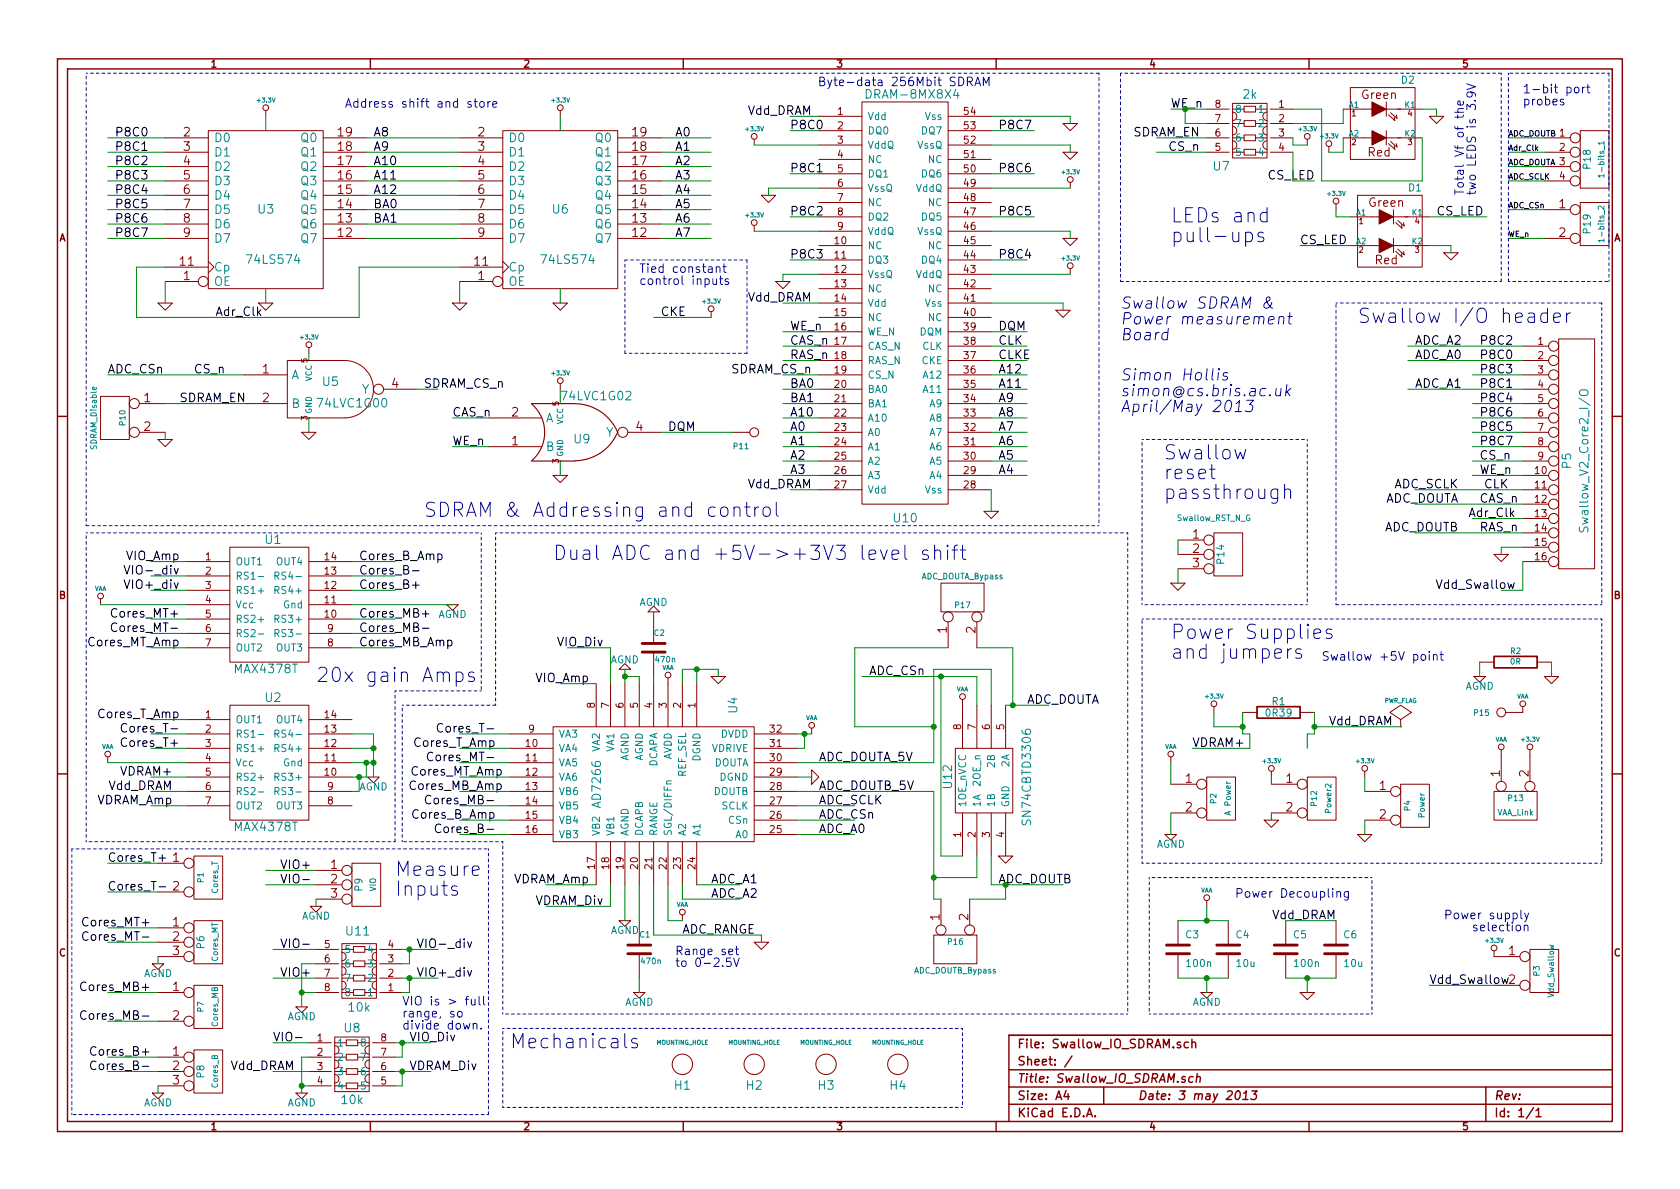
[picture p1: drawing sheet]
<svg xmlns="http://www.w3.org/2000/svg" width="297mm" height="210mm" viewBox="0 0 297 210" stroke-linecap="round" stroke-linejoin="round" font-family="sans-serif">
<defs><g id="words">
<g font-size="3.5" fill="#0000c2">
<text x="207" y="39.4">LEDs and</text>
<text x="207" y="42.9">pull-ups</text>
<text x="240" y="57.1">Swallow I/O header</text>
<text x="205.7" y="81.3">Swallow</text>
<text x="205.7" y="84.8">reset</text>
<text x="205.7" y="88.3">passthrough</text>
<text x="74.9" y="91.4">SDRAM &amp; Addressing and control</text>
<text x="97.8" y="99.1">Dual ADC and +5V-&gt;+3V3 level shift</text>
<text x="207" y="113">Power Supplies</text>
<text x="207" y="116.5">and jumpers</text>
<text x="55.9" y="120.6">20x gain Amps</text>
<text x="69.8" y="154.9">Measure</text>
<text x="69.8" y="158.4">Inputs</text>
<text x="90.2" y="185.4">Mechanicals</text>
</g>
<g font-size="2.8" fill="#0000c2">
<text x="198.1" y="54.6">Swallow SDRAM &amp;</text>
<text x="198.1" y="57.4">Power measurement</text>
<text x="198.1" y="60.2">Board</text>
<text x="198.1" y="67.3">Simon Hollis</text>
<text x="198.1" y="70.1">simon@cs.bris.ac.uk</text>
<text x="198.1" y="72.9">April/May 2013</text>
</g>
<g font-size="2.1" fill="#0000c2">
<text x="148.7" y="15.2">Byte-data 256Mbit SDRAM</text>
<text x="269.2" y="16.5">1-bit port</text>
<text x="61" y="19">Address shift and store</text>
<text x="269.2" y="18.6">probes</text>
<text x="258.8" y="34.5" transform="rotate(-90 258.8 34.5)">Total Vf of the</text>
<text x="261" y="34.5" transform="rotate(-90 261 34.5)">two LEDS is 3.9V</text>
<text x="113" y="48.3">Tied constant</text>
<text x="113" y="50.4">control inputs</text>
<text x="233.7" y="116.8">Swallow +5V point</text>
<text x="220.2" y="158.7">Power Decoupling</text>
<text x="256.7" y="162.6">Power supply</text>
<text x="261.3" y="164.7">selection</text>
<text x="119.4" y="168.9">Range set</text>
<text x="119.4" y="171">to 0-2.5V</text>
<text x="71.1" y="179.9">range, so</text>
<text x="71.1" y="182.1">divide down.</text>
</g>
<g font-size="2.1" fill="#008484">
<text x="153.7" y="17.4">DRAM-8MX8X4</text>
<text x="219.8" y="17.4">2k</text>
<text x="37.8" y="25.1">D0</text>
<text x="37.8" y="27.7">D1</text>
<text x="53.3" y="27.7">Q1</text>
<text x="53.3" y="25.1">Q0</text>
<text x="89.9" y="25.1">D0</text>
<text x="89.9" y="27.7">D1</text>
<text x="105.4" y="27.7">Q1</text>
<text x="105.4" y="25.1">Q0</text>
<text x="37.8" y="30.2">D2</text>
<text x="37.8" y="32.8">D3</text>
<text x="37.8" y="35.3">D4</text>
<text x="53.3" y="35.3">Q4</text>
<text x="53.3" y="32.8">Q3</text>
<text x="53.3" y="30.2">Q2</text>
<text x="89.9" y="30.2">D2</text>
<text x="89.9" y="32.8">D3</text>
<text x="89.9" y="35.3">D4</text>
<text x="105.4" y="35.3">Q4</text>
<text x="105.4" y="32.8">Q3</text>
<text x="105.4" y="30.2">Q2</text>
<text x="214.6" y="30.1">U7</text>
<text x="37.8" y="37.8">D5</text>
<text x="37.8" y="40.4">D6</text>
<text x="45.6" y="37.8">U3</text>
<text x="53.3" y="40.4">Q6</text>
<text x="53.3" y="37.8">Q5</text>
<text x="89.9" y="37.8">D5</text>
<text x="89.9" y="40.4">D6</text>
<text x="97.7" y="37.8">U6</text>
<text x="105.4" y="40.4">Q6</text>
<text x="105.4" y="37.8">Q5</text>
<text x="37.8" y="42.9">D7</text>
<text x="44" y="46.7">74LS574</text>
<text x="53.3" y="42.9">Q7</text>
<text x="89.9" y="42.9">D7</text>
<text x="96" y="46.7">74LS574</text>
<text x="105.4" y="42.9">Q7</text>
<text x="37.8" y="50.5">OE</text>
<text x="37.8" y="48">Cp</text>
<text x="89.9" y="50.5">OE</text>
<text x="89.9" y="48">Cp</text>
<text x="51.6" y="67.1">A</text>
<text x="57.1" y="68.2">U5</text>
<text x="63.9" y="69.6">Y</text>
<text x="51.6" y="72.1">B</text>
<text x="56.3" y="72.1">74LVC1G00</text>
<text x="96.5" y="74.7">A</text>
<text x="107" y="77.2">Y</text>
<text x="96.5" y="79.8">B</text>
<text x="101.5" y="78.4">U9</text>
<text x="277.8" y="82.8" transform="rotate(-90 277.8 82.8)">P5</text>
<text x="158.1" y="92.4">U10</text>
<text x="280.8" y="93.2" transform="rotate(-90 280.8 93.2)">Swallow_V2_Core2_I/O</text>
<text x="46.9" y="96.2">U1</text>
<text x="41.6" y="119">MAX4378T</text>
<text x="46.9" y="124.1">U2</text>
<text x="130.4" y="126.1" transform="rotate(-90 130.4 126.1)">U4</text>
<text x="106.2" y="142.6" transform="rotate(-90 106.2 142.6)">AD7266</text>
<text x="168.3" y="139.3" transform="rotate(-90 168.3 139.3)">U12</text>
<text x="41.6" y="147">MAX4378T</text>
<text x="182.3" y="145.4" transform="rotate(-90 182.3 145.4)">SN74CBTD3306</text>
<text x="61.3" y="165.4">U11</text>
<text x="61.7" y="178.9">10k</text>
<text x="60.9" y="182.5">U8</text>
<text x="60.5" y="195.2">10k</text>
<text x="119.3" y="192.7">H1</text>
<text x="132" y="192.7">H2</text>
<text x="144.7" y="192.7">H3</text>
<text x="157.4" y="192.7">H4</text>
</g>
<g font-size="2.1" fill="#840000">
<text x="240.8" y="17.5">Green</text>
<text x="32.4" y="24.1">2</text>
<text x="32.4" y="26.7">3</text>
<text x="32.4" y="29.2">4</text>
<text x="59.8" y="29.2">17</text>
<text x="59.8" y="26.7">18</text>
<text x="59.8" y="24.1">19</text>
<text x="84.5" y="24.1">2</text>
<text x="84.5" y="26.7">3</text>
<text x="84.5" y="29.2">4</text>
<text x="111.9" y="29.2">17</text>
<text x="111.9" y="26.7">18</text>
<text x="111.9" y="24.1">19</text>
<text x="241.8" y="27.7">Red</text>
<text x="32.4" y="31.7">5</text>
<text x="32.4" y="34.3">6</text>
<text x="59.8" y="34.3">15</text>
<text x="59.8" y="31.7">16</text>
<text x="84.5" y="31.7">5</text>
<text x="84.5" y="34.3">6</text>
<text x="111.9" y="34.3">15</text>
<text x="111.9" y="31.7">16</text>
<text x="32.4" y="36.8">7</text>
<text x="32.4" y="39.4">8</text>
<text x="32.4" y="41.9">9</text>
<text x="59.8" y="41.9">12</text>
<text x="59.8" y="39.4">13</text>
<text x="59.8" y="36.8">14</text>
<text x="84.5" y="36.8">7</text>
<text x="84.5" y="39.4">8</text>
<text x="84.5" y="41.9">9</text>
<text x="111.9" y="41.9">12</text>
<text x="111.9" y="39.4">13</text>
<text x="111.9" y="36.8">14</text>
<text x="242" y="36.6">Green</text>
<text x="275.6" y="36.8">1</text>
<text x="275.6" y="41.9">2</text>
<text x="31.9" y="47">11</text>
<text x="83.9" y="47">11</text>
<text x="243.1" y="46.7">Red</text>
<text x="32.4" y="49.5">1</text>
<text x="84.5" y="49.5">1</text>
<text x="25.5" y="71.1">1</text>
<text x="46.4" y="66">1</text>
<text x="46.4" y="71.1">2</text>
<text x="69.3" y="68.6">4</text>
<text x="25.5" y="76.2">2</text>
<text x="90.5" y="73.7">2</text>
<text x="112.4" y="76.2">4</text>
<text x="90.5" y="78.7">1</text>
<text x="210.9" y="95.2">1</text>
<text x="210.9" y="97.8">2</text>
<text x="210.9" y="100.3">3</text>
<text x="167.4" y="112" transform="rotate(-90 167.4 112)">1</text>
<text x="172.5" y="112" transform="rotate(-90 172.5 112)">2</text>
<text x="265.2" y="137.4" transform="rotate(-90 265.2 137.4)">1</text>
<text x="270.3" y="137.4" transform="rotate(-90 270.3 137.4)">2</text>
<text x="209.6" y="138.4">1</text>
<text x="209.6" y="143.5">2</text>
<text x="227.4" y="138.4">1</text>
<text x="227.4" y="143.5">2</text>
<text x="243.9" y="139.7">1</text>
<text x="243.9" y="144.8">2</text>
<text x="30.5" y="152.4">1</text>
<text x="58.5" y="153.7">1</text>
<text x="30.5" y="157.5">2</text>
<text x="58.5" y="156.2">2</text>
<text x="58.5" y="158.7">3</text>
<text x="30.5" y="163.8">1</text>
<text x="30.5" y="166.4">2</text>
<text x="166.1" y="162.8" transform="rotate(-90 166.1 162.8)">1</text>
<text x="171.2" y="162.8" transform="rotate(-90 171.2 162.8)">2</text>
<text x="30.5" y="168.9">3</text>
<text x="266.8" y="168.9">1</text>
<text x="30.5" y="175.3">1</text>
<text x="30.5" y="180.3">2</text>
<text x="179.9" y="185.4">File: Swallow_IO_SDRAM.sch</text>
<text x="30.5" y="186.7">1</text>
<text x="30.5" y="189.2">2</text>
<text x="30.5" y="191.8">3</text>
<text x="179.9" y="191.5">Title: Swallow_IO_SDRAM.sch</text>
<text x="179.9" y="188.4">Sheet: /</text>
<text x="179.9" y="197.6">KiCad E.D.A.</text>
<text x="179.9" y="194.5">Size: A4</text>
<text x="201.2" y="194.5">Date: 3 may 2013</text>
<text x="264.2" y="194.5">Rev:</text>
<text x="264.2" y="197.6">Id: 1/1</text>
</g>
<g font-size="2.1">
<text x="132" y="20.3">Vdd_DRAM</text>
<text x="139.7" y="22.9">P8C0</text>
<text x="176.5" y="22.9">P8C7</text>
<text x="20.3" y="24.1">P8C0</text>
<text x="20.3" y="26.7">P8C1</text>
<text x="20.3" y="29.2">P8C2</text>
<text x="66" y="24.1">A8</text>
<text x="66" y="26.7">A9</text>
<text x="66" y="29.2">A10</text>
<text x="119.4" y="24.1">A0</text>
<text x="119.4" y="26.7">A1</text>
<text x="119.4" y="29.2">A2</text>
<text x="200.2" y="24.1">SDRAM_EN</text>
<text x="206.7" y="26.7">CS_n</text>
<text x="20.3" y="31.7">P8C3</text>
<text x="20.3" y="34.3">P8C4</text>
<text x="66" y="31.7">A11</text>
<text x="66" y="34.3">A12</text>
<text x="119.4" y="31.7">A3</text>
<text x="119.4" y="34.3">A4</text>
<text x="139.7" y="30.5">P8C1</text>
<text x="176.5" y="30.5">P8C6</text>
<text x="224" y="31.7">CS_LED</text>
<text x="20.3" y="36.8">P8C5</text>
<text x="20.3" y="39.4">P8C6</text>
<text x="20.3" y="41.9">P8C7</text>
<text x="66" y="36.8">BA0</text>
<text x="66" y="39.4">BA1</text>
<text x="119.4" y="36.8">A5</text>
<text x="119.4" y="39.4">A6</text>
<text x="119.4" y="41.9">A7</text>
<text x="139.7" y="38.1">P8C2</text>
<text x="176.5" y="38.1">P8C5</text>
<text x="254" y="38.1">CS_LED</text>
<text x="139.7" y="45.7">P8C3</text>
<text x="176.5" y="45.7">P8C4</text>
<text x="229.9" y="43.2">CS_LED</text>
<text x="132" y="53.3">Vdd_DRAM</text>
<text x="38.1" y="55.9">Adr_Clk</text>
<text x="116.8" y="55.9">CKE</text>
<text x="139.7" y="58.4">WE_n</text>
<text x="176.5" y="58.4">DQM</text>
<text x="139.7" y="61">CAS_n</text>
<text x="139.7" y="63.5">RAS_n</text>
<text x="176.5" y="63.5">CLKE</text>
<text x="176.5" y="61">CLK</text>
<text x="250.2" y="63.5">ADC_A0</text>
<text x="250.2" y="61">ADC_A2</text>
<text x="261.6" y="63.5">P8C0</text>
<text x="261.6" y="61">P8C2</text>
<text x="19" y="66">ADC_CSn</text>
<text x="31.7" y="71.1">SDRAM_EN</text>
<text x="34.3" y="66">CS_n</text>
<text x="74.9" y="68.6">SDRAM_CS_n</text>
<text x="129.1" y="66">SDRAM_CS_n</text>
<text x="139.7" y="68.6">BA0</text>
<text x="139.7" y="71.1">BA1</text>
<text x="176.5" y="71.1">A9</text>
<text x="176.5" y="68.6">A11</text>
<text x="176.5" y="66">A12</text>
<text x="250.2" y="68.6">ADC_A1</text>
<text x="261.6" y="68.6">P8C1</text>
<text x="261.6" y="66">P8C3</text>
<text x="261.6" y="71.1">P8C4</text>
<text x="80" y="73.7">CAS_n</text>
<text x="118.1" y="76.2">DQM</text>
<text x="139.7" y="76.2">A0</text>
<text x="139.7" y="73.7">A10</text>
<text x="176.5" y="76.2">A7</text>
<text x="176.5" y="73.7">A8</text>
<text x="261.6" y="76.2">P8C5</text>
<text x="261.6" y="73.7">P8C6</text>
<text x="80" y="78.7">WE_n</text>
<text x="139.7" y="78.7">A1</text>
<text x="139.7" y="81.3">A2</text>
<text x="139.7" y="83.8">A3</text>
<text x="176.5" y="83.8">A4</text>
<text x="176.5" y="81.3">A5</text>
<text x="176.5" y="78.7">A6</text>
<text x="261.6" y="78.7">P8C7</text>
<text x="261.6" y="83.8">WE_n</text>
<text x="261.6" y="81.3">CS_n</text>
<text x="132" y="86.4">Vdd_DRAM</text>
<text x="244.5" y="88.9">ADC_DOUTA</text>
<text x="246.3" y="86.4">ADC_SCLK</text>
<text x="261.6" y="88.9">CAS_n</text>
<text x="262.3" y="86.4">CLK</text>
<text x="244.5" y="94">ADC_DOUTB</text>
<text x="259.8" y="91.4">Adr_Clk</text>
<text x="261.6" y="94">RAS_n</text>
<text x="22.2" y="99.1">VIO_Amp</text>
<text x="23.1" y="101.6">VIO-_div</text>
<text x="63.5" y="101.6">Cores_B-</text>
<text x="63.5" y="99.1">Cores_B_Amp</text>
<text x="22.6" y="104.1">VIO+_div</text>
<text x="63.5" y="104.1">Cores_B+</text>
<text x="254.4" y="104.1">Vdd_Swallow</text>
<text x="20.2" y="109.2">Cores_MT+</text>
<text x="20.8" y="111.8">Cores_MT-</text>
<text x="63.5" y="111.8">Cores_MB-</text>
<text x="63.5" y="109.2">Cores_MB+</text>
<text x="15.6" y="114.3">Cores_MT_Amp</text>
<text x="63.5" y="114.3">Cores_MB_Amp</text>
<text x="98.6" y="114.3">VIO_Div</text>
<text x="153.7" y="119.4">ADC_CSn</text>
<text x="94.6" y="120.6">VIO_Amp</text>
<text x="181.6" y="124.5">ADC_DOUTA</text>
<text x="17.4" y="127">Cores_T_Amp</text>
<text x="22.6" y="129.5">Cores_T-</text>
<text x="78.4" y="129.5">Cores_T-</text>
<text x="234.9" y="128.3">Vdd_DRAM</text>
<text x="21.5" y="137.2">VDRAM+</text>
<text x="22" y="132.1">Cores_T+</text>
<text x="72.7" y="137.2">Cores_MT_Amp</text>
<text x="73.3" y="132.1">Cores_T_Amp</text>
<text x="76.7" y="134.6">Cores_MT-</text>
<text x="144.8" y="134.6">ADC_DOUTA_5V</text>
<text x="210.8" y="132.1">VDRAM+</text>
<text x="16.8" y="142.2">VDRAM_Amp</text>
<text x="18.9" y="139.7">Vdd_DRAM</text>
<text x="72.5" y="139.7">Cores_MB_Amp</text>
<text x="76.4" y="142.2">Cores_MB-</text>
<text x="144.8" y="139.7">ADC_DOUTB_5V</text>
<text x="144.8" y="142.2">ADC_SCLK</text>
<text x="73" y="144.8">Cores_B_Amp</text>
<text x="78.2" y="147.3">Cores_B-</text>
<text x="144.8" y="144.8">ADC_CSn</text>
<text x="144.8" y="147.3">ADC_A0</text>
<text x="19" y="152.4">Cores_T+</text>
<text x="49.5" y="153.7">VIO+</text>
<text x="19" y="157.5">Cores_T-</text>
<text x="49.5" y="156.2">VIO-</text>
<text x="90.5" y="156.2">VDRAM_Amp</text>
<text x="94.4" y="160">VDRAM_Div</text>
<text x="125.7" y="156.2">ADC_A1</text>
<text x="125.7" y="158.7">ADC_A2</text>
<text x="15.2" y="163.8">Cores_MT+</text>
<text x="15.7" y="166.4">Cores_MT-</text>
<text x="49.5" y="167.6">VIO-</text>
<text x="73.7" y="167.6">VIO-_div</text>
<text x="120.6" y="165.1">ADC_RANGE</text>
<text x="224.7" y="162.6">Vdd_DRAM</text>
<text x="49.5" y="172.7">VIO+</text>
<text x="73.7" y="172.7">VIO+_div</text>
<text x="252.7" y="174">Vdd_Swallow 2</text>
<text x="14.9" y="175.3">Cores_MB+</text>
<text x="15.5" y="180.3">Cores_MB-</text>
<text x="48.3" y="184.1">VIO-</text>
<text x="72.4" y="184.1">VIO_Div</text>
<text x="16.7" y="186.7">Cores_B+</text>
<text x="17.2" y="189.2">Cores_B-</text>
<text x="40.5" y="189.2">Vdd_DRAM</text>
<text x="72.4" y="189.2">VDRAM_Div</text>
</g>
<g font-size="2.1" fill="#008400">
<text x="207" y="19">WE_n</text>
<text x="99.5" y="70.8">74LVC1G02</text>
<text x="176.5" y="156.2">ADC_DOUTB</text>
<text x="71.1" y="177.8">VIO is &gt; full</text>
</g>
<g font-size="1.8" fill="#840000">
<text x="37.3" y="11.9">1</text>
<text x="92.7" y="11.9">2</text>
<text x="148" y="11.9">3</text>
<text x="203.3" y="11.9">4</text>
<text x="258.6" y="11.9">5</text>
<text x="148.1" y="20.3">1</text>
<text x="148.1" y="22.9">2</text>
<text x="170.5" y="22.9">53</text>
<text x="170.5" y="20.3">54</text>
<text x="214.9" y="21.6">7</text>
<text x="214.9" y="19">8</text>
<text x="226.1" y="19">1</text>
<text x="226.1" y="21.6">2</text>
<text x="148.1" y="25.4">3</text>
<text x="148.1" y="27.9">4</text>
<text x="170.5" y="27.9">51</text>
<text x="170.5" y="25.4">52</text>
<text x="214.9" y="26.7">5</text>
<text x="214.9" y="24.1">6</text>
<text x="226.1" y="24.1">3</text>
<text x="226.1" y="26.7">4</text>
<text x="275.7" y="24.1">1</text>
<text x="275.7" y="26.7">2</text>
<text x="275.7" y="29.2">3</text>
<text x="148.1" y="30.5">5</text>
<text x="148.1" y="33">6</text>
<text x="148.1" y="35.6">7</text>
<text x="170.5" y="30.5">50</text>
<text x="170.5" y="35.6">48</text>
<text x="170.5" y="33">49</text>
<text x="275.7" y="31.7">4</text>
<text x="148.1" y="38.1">8</text>
<text x="148.1" y="40.6">9</text>
<text x="170.5" y="40.6">46</text>
<text x="170.5" y="38.1">47</text>
<text x="10.4" y="42.7">A</text>
<text x="147.6" y="43.2">10</text>
<text x="147.6" y="45.7">11</text>
<text x="170.5" y="45.7">44</text>
<text x="170.5" y="43.2">45</text>
<text x="285.3" y="42.7">A</text>
<text x="147.6" y="48.3">12</text>
<text x="147.6" y="50.8">13</text>
<text x="147.6" y="53.3">14</text>
<text x="170.5" y="53.3">41</text>
<text x="170.5" y="50.8">42</text>
<text x="170.5" y="48.3">43</text>
<text x="147.6" y="55.9">15</text>
<text x="147.6" y="58.4">16</text>
<text x="170.5" y="55.9">40</text>
<text x="170.5" y="58.4">39</text>
<text x="147.6" y="61">17</text>
<text x="147.6" y="63.5">18</text>
<text x="170.5" y="63.5">37</text>
<text x="170.5" y="61">38</text>
<text x="271.9" y="61">1</text>
<text x="271.9" y="63.5">2</text>
<text x="147.6" y="68.6">20</text>
<text x="147.6" y="71.1">21</text>
<text x="147.6" y="66">19</text>
<text x="170.5" y="71.1">34</text>
<text x="170.5" y="68.6">35</text>
<text x="170.5" y="66">36</text>
<text x="271.9" y="66">3</text>
<text x="271.9" y="68.6">4</text>
<text x="271.9" y="71.1">5</text>
<text x="147.6" y="73.7">22</text>
<text x="147.6" y="76.2">23</text>
<text x="170.5" y="76.2">32</text>
<text x="170.5" y="73.7">33</text>
<text x="271.9" y="73.7">6</text>
<text x="271.9" y="76.2">7</text>
<text x="147.6" y="78.7">24</text>
<text x="147.6" y="81.3">25</text>
<text x="147.6" y="83.8">26</text>
<text x="170.5" y="81.3">30</text>
<text x="170.5" y="78.7">31</text>
<text x="170.5" y="83.8">29</text>
<text x="271.4" y="83.8">10</text>
<text x="271.9" y="78.7">8</text>
<text x="271.9" y="81.3">9</text>
<text x="147.6" y="86.4">27</text>
<text x="170.5" y="86.4">28</text>
<text x="271.4" y="86.4">11</text>
<text x="271.4" y="88.9">12</text>
<text x="271.4" y="91.4">13</text>
<text x="271.4" y="94">14</text>
<text x="36.3" y="99.1">1</text>
<text x="36.3" y="101.6">2</text>
<text x="57.5" y="101.6">13</text>
<text x="57.5" y="99.1">14</text>
<text x="271.4" y="96.5">15</text>
<text x="271.4" y="99.1">16</text>
<text x="10.4" y="105.9">B</text>
<text x="36.3" y="104.1">3</text>
<text x="36.3" y="106.7">4</text>
<text x="57.5" y="106.7">11</text>
<text x="57.5" y="104.1">12</text>
<text x="285.3" y="105.9">B</text>
<text x="36.3" y="109.2">5</text>
<text x="36.3" y="111.8">6</text>
<text x="57.5" y="109.2">10</text>
<text x="57.9" y="111.8">9</text>
<text x="36.3" y="114.3">7</text>
<text x="57.9" y="114.3">8</text>
<text x="105.2" y="125.2" transform="rotate(-90 105.2 125.2)">8</text>
<text x="107.7" y="125.2" transform="rotate(-90 107.7 125.2)">7</text>
<text x="110.2" y="125.2" transform="rotate(-90 110.2 125.2)">6</text>
<text x="112.8" y="125.2" transform="rotate(-90 112.8 125.2)">5</text>
<text x="115.3" y="125.2" transform="rotate(-90 115.3 125.2)">4</text>
<text x="117.9" y="125.2" transform="rotate(-90 117.9 125.2)">3</text>
<text x="120.4" y="125.2" transform="rotate(-90 120.4 125.2)">2</text>
<text x="122.9" y="125.2" transform="rotate(-90 122.9 125.2)">1</text>
<text x="36.3" y="127">1</text>
<text x="36.3" y="129.5">2</text>
<text x="57.5" y="129.5">13</text>
<text x="57.5" y="127">14</text>
<text x="93.5" y="129.5">9</text>
<text x="136.2" y="129.5">32</text>
<text x="169.9" y="129" transform="rotate(-90 169.9 129)">8</text>
<text x="172.5" y="129" transform="rotate(-90 172.5 129)">7</text>
<text x="175" y="129" transform="rotate(-90 175 129)">6</text>
<text x="177.5" y="129" transform="rotate(-90 177.5 129)">5</text>
<text x="36.3" y="132.1">3</text>
<text x="36.3" y="134.6">4</text>
<text x="36.3" y="137.2">5</text>
<text x="57.5" y="137.2">10</text>
<text x="57.5" y="134.6">11</text>
<text x="57.5" y="132.1">12</text>
<text x="93" y="132.1">10</text>
<text x="93" y="134.6">11</text>
<text x="93" y="137.2">12</text>
<text x="136.2" y="134.6">30</text>
<text x="136.2" y="132.1">31</text>
<text x="136.2" y="137.2">29</text>
<text x="36.3" y="139.7">6</text>
<text x="36.3" y="142.2">7</text>
<text x="57.9" y="142.2">8</text>
<text x="57.9" y="139.7">9</text>
<text x="93" y="139.7">13</text>
<text x="93" y="142.2">14</text>
<text x="136.2" y="142.2">27</text>
<text x="136.2" y="139.7">28</text>
<text x="93" y="144.8">15</text>
<text x="93" y="147.3">16</text>
<text x="136.2" y="147.3">25</text>
<text x="136.2" y="144.8">26</text>
<text x="169.9" y="148.1" transform="rotate(-90 169.9 148.1)">1</text>
<text x="172.5" y="148.1" transform="rotate(-90 172.5 148.1)">2</text>
<text x="175" y="148.1" transform="rotate(-90 175 148.1)">3</text>
<text x="177.5" y="148.1" transform="rotate(-90 177.5 148.1)">4</text>
<text x="105.2" y="153.6" transform="rotate(-90 105.2 153.6)">17</text>
<text x="107.7" y="153.6" transform="rotate(-90 107.7 153.6)">18</text>
<text x="110.2" y="153.6" transform="rotate(-90 110.2 153.6)">19</text>
<text x="112.8" y="153.6" transform="rotate(-90 112.8 153.6)">20</text>
<text x="115.3" y="153.6" transform="rotate(-90 115.3 153.6)">21</text>
<text x="117.9" y="153.6" transform="rotate(-90 117.9 153.6)">22</text>
<text x="120.4" y="153.6" transform="rotate(-90 120.4 153.6)">23</text>
<text x="122.9" y="153.6" transform="rotate(-90 122.9 153.6)">24</text>
<text x="57.4" y="167.6">5</text>
<text x="68.6" y="167.6">4</text>
<text x="10.4" y="169.1">C</text>
<text x="57.4" y="170.2">6</text>
<text x="57.4" y="172.7">7</text>
<text x="68.6" y="172.7">2</text>
<text x="68.6" y="170.2">3</text>
<text x="285.3" y="169.1">C</text>
<text x="57.4" y="175.3">8</text>
<text x="68.6" y="175.3">1</text>
<text x="56.1" y="184.1">1</text>
<text x="67.4" y="184.1">8</text>
<text x="56.1" y="186.7">2</text>
<text x="56.1" y="189.2">3</text>
<text x="56.1" y="191.8">4</text>
<text x="67.4" y="191.8">5</text>
<text x="67.4" y="189.2">6</text>
<text x="67.4" y="186.7">7</text>
<text x="37.3" y="199.8">1</text>
<text x="92.7" y="199.8">2</text>
<text x="148" y="199.8">3</text>
<text x="203.3" y="199.8">4</text>
<text x="258.6" y="199.8">5</text>
</g>
<g font-size="1.8" fill="#008484">
<text x="247.8" y="14.8">D2</text>
<text x="153.4" y="21.2">Vdd</text>
<text x="153.4" y="23.7">DQ0</text>
<text x="163" y="23.7">DQ7</text>
<text x="163.5" y="21.2">Vss</text>
<text x="218.4" y="22.5">7</text>
<text x="218.4" y="19.9">8</text>
<text x="222.6" y="19.9">1</text>
<text x="222.6" y="22.5">2</text>
<text x="153.4" y="26.3">VddQ</text>
<text x="153.4" y="28.8">NC</text>
<text x="162.1" y="26.3">VssQ</text>
<text x="164.1" y="28.8">NC</text>
<text x="218.4" y="27.6">5</text>
<text x="218.4" y="25">6</text>
<text x="222.6" y="25">3</text>
<text x="222.6" y="27.6">4</text>
<text x="281.2" y="29.8" transform="rotate(-90 281.2 29.8)">P18</text>
<text x="153.4" y="31.4">DQ1</text>
<text x="153.4" y="33.9">VssQ</text>
<text x="161.9" y="33.9">VddQ</text>
<text x="163" y="31.4">DQ6</text>
<text x="249.1" y="33.8">D1</text>
<text x="153.4" y="36.4">NC</text>
<text x="153.4" y="39">DQ2</text>
<text x="153.4" y="41.5">VddQ</text>
<text x="162.1" y="41.5">VssQ</text>
<text x="163" y="39">DQ5</text>
<text x="164.1" y="36.4">NC</text>
<text x="281.2" y="41.2" transform="rotate(-90 281.2 41.2)">P19</text>
<text x="153.4" y="44.1">NC</text>
<text x="153.4" y="46.6">DQ3</text>
<text x="163" y="46.6">DQ4</text>
<text x="164.1" y="44.1">NC</text>
<text x="153.4" y="49.1">VssQ</text>
<text x="153.4" y="51.7">NC</text>
<text x="161.9" y="49.1">VddQ</text>
<text x="164.1" y="51.7">NC</text>
<text x="153.4" y="54.2">Vdd</text>
<text x="153.4" y="56.8">NC</text>
<text x="153.4" y="59.3">WE_N</text>
<text x="162.5" y="59.3">DQM</text>
<text x="163.5" y="54.2">Vss</text>
<text x="164.1" y="56.8">NC</text>
<text x="153.4" y="61.8">CAS_N</text>
<text x="153.4" y="64.4">RAS_N</text>
<text x="162.9" y="64.4">CKE</text>
<text x="163" y="61.8">CLK</text>
<text x="153.4" y="69.5">BA0</text>
<text x="153.4" y="66.9">CS_N</text>
<text x="163.4" y="69.5">A11</text>
<text x="163.4" y="66.9">A12</text>
<text x="153.4" y="72">BA1</text>
<text x="153.4" y="74.5">A10</text>
<text x="153.4" y="77.1">A0</text>
<text x="164.4" y="77.1">A7</text>
<text x="164.4" y="74.5">A8</text>
<text x="164.4" y="72">A9</text>
<text x="153.4" y="79.6">A1</text>
<text x="153.4" y="82.2">A2</text>
<text x="164.4" y="82.2">A5</text>
<text x="164.4" y="79.6">A6</text>
<text x="153.4" y="84.7">A3</text>
<text x="153.4" y="87.2">Vdd</text>
<text x="163.5" y="87.2">Vss</text>
<text x="164.4" y="84.7">A4</text>
<text x="41.7" y="99.9">OUT1</text>
<text x="48.9" y="99.9">OUT4</text>
<text x="216.5" y="99.6" transform="rotate(-90 216.5 99.6)">P14</text>
<text x="41.7" y="102.5">RS1-</text>
<text x="41.7" y="105">RS1+</text>
<text x="41.7" y="107.6">Vcc</text>
<text x="49.1" y="105">RS4+</text>
<text x="49.6" y="102.5">RS4-</text>
<text x="50.1" y="107.6">Gnd</text>
<text x="113" y="107.1">AGND</text>
<text x="41.7" y="110.1">RS2+</text>
<text x="41.7" y="112.6">RS2-</text>
<text x="49.1" y="110.1">RS3+</text>
<text x="49.6" y="112.6">RS3-</text>
<text x="77.4" y="109.3">AGND</text>
<text x="41.7" y="115.2">OUT2</text>
<text x="48.9" y="115.2">OUT3</text>
<text x="107.9" y="117.3">AGND</text>
<text x="224.9" y="124.7">R1</text>
<text x="259" y="122">AGND</text>
<text x="41.7" y="127.9">OUT1</text>
<text x="41.7" y="130.4">RS1-</text>
<text x="48.9" y="127.9">OUT4</text>
<text x="49.6" y="130.4">RS4-</text>
<text x="98.8" y="130.4">VA3</text>
<text x="127.3" y="130.4">DVDD</text>
<text x="224" y="126.7">0R39</text>
<text x="41.7" y="133">RS1+</text>
<text x="41.7" y="135.5">Vcc</text>
<text x="49.1" y="133">RS4+</text>
<text x="50.1" y="135.5">Gnd</text>
<text x="98.8" y="133">VA4</text>
<text x="98.8" y="135.5">VA5</text>
<text x="106" y="133" transform="rotate(-90 106 133)">VA2</text>
<text x="108.6" y="133" transform="rotate(-90 108.6 133)">VA1</text>
<text x="111.1" y="134.7" transform="rotate(-90 111.1 134.7)">AGND</text>
<text x="113.7" y="134.7" transform="rotate(-90 113.7 134.7)">AGND</text>
<text x="116.2" y="135.8" transform="rotate(-90 116.2 135.8)">DCAPA</text>
<text x="118.7" y="134.5" transform="rotate(-90 118.7 134.5)">AVDD</text>
<text x="121.3" y="137.5" transform="rotate(-90 121.3 137.5)">REF_SEL</text>
<text x="123.8" y="134.7" transform="rotate(-90 123.8 134.7)">DGND</text>
<text x="125.8" y="133">VDRIVE</text>
<text x="126" y="135.5">DOUTA</text>
<text x="175.9" y="135.6" transform="rotate(-90 175.9 135.6)">2B</text>
<text x="178.4" y="135.6" transform="rotate(-90 178.4 135.6)">2A</text>
<text x="41.7" y="138">RS2+</text>
<text x="41.7" y="140.6">RS2-</text>
<text x="41.7" y="143.1">OUT2</text>
<text x="48.9" y="143.1">OUT3</text>
<text x="49.1" y="138">RS3+</text>
<text x="49.6" y="140.6">RS3-</text>
<text x="63.4" y="139.7">AGND</text>
<text x="98.8" y="138">VA6</text>
<text x="98.8" y="140.6">VB6</text>
<text x="98.8" y="143.1">VB5</text>
<text x="126" y="140.6">DOUTB</text>
<text x="127.1" y="138">DGND</text>
<text x="127.5" y="143.1">SCLK</text>
<text x="170.8" y="142.7" transform="rotate(-90 170.8 142.7)">1OE_nVCC</text>
<text x="173.4" y="142.7" transform="rotate(-90 173.4 142.7)">1A</text>
<text x="173.4" y="139" transform="rotate(-90 173.4 139)">2OE_n</text>
<text x="175.9" y="142.7" transform="rotate(-90 175.9 142.7)">1B</text>
<text x="178.4" y="142.7" transform="rotate(-90 178.4 142.7)">GND</text>
<text x="98.8" y="145.7">VB4</text>
<text x="98.8" y="148.2">VB3</text>
<text x="106" y="147.8" transform="rotate(-90 106 147.8)">VB2</text>
<text x="108.6" y="147.8" transform="rotate(-90 108.6 147.8)">VB1</text>
<text x="111.1" y="147.8" transform="rotate(-90 111.1 147.8)">AGND</text>
<text x="113.7" y="147.8" transform="rotate(-90 113.7 147.8)">DCAPB</text>
<text x="116.2" y="147.8" transform="rotate(-90 116.2 147.8)">RANGE</text>
<text x="118.7" y="147.8" transform="rotate(-90 118.7 147.8)">SGL/DIFFn</text>
<text x="121.3" y="147.8" transform="rotate(-90 121.3 147.8)">A2</text>
<text x="123.8" y="147.8" transform="rotate(-90 123.8 147.8)">A1</text>
<text x="128.8" y="145.7">CSn</text>
<text x="130.1" y="148.2">A0</text>
<text x="204.4" y="149.9">AGND</text>
<text x="64.1" y="157.5" transform="rotate(-90 64.1 157.5)">P9</text>
<text x="36.1" y="167.7" transform="rotate(-90 36.1 167.7)">P6</text>
<text x="53.3" y="162.6">AGND</text>
<text x="107.9" y="165.1">AGND</text>
<text x="209.7" y="165.9">C3</text>
<text x="218.6" y="165.9">C4</text>
<text x="228.7" y="165.9">C5</text>
<text x="237.6" y="165.9">C6</text>
<text x="25.3" y="172.8">AGND</text>
<text x="60.9" y="168.5">5</text>
<text x="60.9" y="171.1">6</text>
<text x="60.9" y="173.6">7</text>
<text x="65.1" y="173.6">2</text>
<text x="65.1" y="171.1">3</text>
<text x="65.1" y="168.5">4</text>
<text x="209.9" y="171">100n</text>
<text x="218.7" y="171">10u</text>
<text x="229" y="171">100n</text>
<text x="237.7" y="171">10u</text>
<text x="60.9" y="176.1">8</text>
<text x="65.1" y="176.1">1</text>
<text x="110.4" y="177.8">AGND</text>
<text x="210.8" y="177.8">AGND</text>
<text x="50.7" y="180.4">AGND</text>
<text x="59.6" y="185">1</text>
<text x="63.9" y="185">8</text>
<text x="36.1" y="190.5" transform="rotate(-90 36.1 190.5)">P8</text>
<text x="59.6" y="187.6">2</text>
<text x="59.6" y="190.1">3</text>
<text x="63.9" y="190.1">6</text>
<text x="63.9" y="187.6">7</text>
<text x="25.3" y="195.6">AGND</text>
<text x="50.7" y="195.6">AGND</text>
<text x="59.6" y="192.7">4</text>
<text x="63.9" y="192.7">5</text>
</g>
<g font-size="1.4" fill="#008484">
<text x="238.5" y="19">A1</text>
<text x="248.4" y="19">K1</text>
<text x="238.5" y="24.1">A2</text>
<text x="248.4" y="24.1">K2</text>
<text x="283.6" y="30.9" transform="rotate(-90 283.6 30.9)">1-bits_1</text>
<text x="239.8" y="38.1">A1</text>
<text x="249.7" y="38.1">K1</text>
<text x="239.8" y="43.2">A2</text>
<text x="249.7" y="43.2">K2</text>
<text x="283.6" y="42.3" transform="rotate(-90 283.6 42.3)">1-bits_2</text>
<text x="55.1" y="67.5" transform="rotate(-90 55.1 67.5)">VCC</text>
<text x="22.2" y="75.2" transform="rotate(-90 22.2 75.2)">P10</text>
<text x="55.1" y="73.1" transform="rotate(-90 55.1 73.1)">GND</text>
<text x="99.6" y="75.1" transform="rotate(-90 99.6 75.1)">VCC</text>
<text x="17.1" y="79.4" transform="rotate(-90 17.1 79.4)">SDRAM_Disable</text>
<text x="99.6" y="80.8" transform="rotate(-90 99.6 80.8)">GND</text>
<text x="129.8" y="79.4">P11</text>
<text x="208.2" y="92.1">Swallow_RST_N_G</text>
<text x="162.8" y="102.4">ADC_DOUTA_Bypass</text>
<text x="168.9" y="107.5">P17</text>
<text x="115.7" y="112.4">C2</text>
<text x="116" y="117.1">470n</text>
<text x="267.1" y="117.5">0R</text>
<text x="267.1" y="115.6">R2</text>
<text x="260.7" y="126.6">P15</text>
<text x="215.1" y="142.1" transform="rotate(-90 215.1 142.1)">P2</text>
<text x="232.8" y="142.5" transform="rotate(-90 232.8 142.5)">P12</text>
<text x="235.4" y="143.7" transform="rotate(-90 235.4 143.7)">Power2</text>
<text x="249.4" y="143.4" transform="rotate(-90 249.4 143.4)">P4</text>
<text x="266.7" y="141.7">P13</text>
<text x="217.6" y="144" transform="rotate(-90 217.6 144)">A Power</text>
<text x="251.9" y="144.6" transform="rotate(-90 251.9 144.6)">Power</text>
<text x="264.6" y="144.2">VAA_Link</text>
<text x="36" y="156.1" transform="rotate(-90 36 156.1)">P1</text>
<text x="38.5" y="158" transform="rotate(-90 38.5 158)">Cores_T</text>
<text x="66.5" y="157.7" transform="rotate(-90 66.5 157.7)">VIO</text>
<text x="113.1" y="165.8">C1</text>
<text x="167.7" y="167.1">P16</text>
<text x="38.5" y="170" transform="rotate(-90 38.5 170)">Cores_MT</text>
<text x="113.5" y="170.5">470n</text>
<text x="161.6" y="172.1">ADC_DOUTB_Bypass</text>
<text x="272.2" y="172.6" transform="rotate(-90 272.2 172.6)">P3</text>
<text x="36" y="178.9" transform="rotate(-90 36 178.9)">P7</text>
<text x="274.8" y="176.2" transform="rotate(-90 274.8 176.2)">Vdd_Swallow</text>
<text x="38.5" y="181.5" transform="rotate(-90 38.5 181.5)">Cores_MB</text>
<text x="38.5" y="192.3" transform="rotate(-90 38.5 192.3)">Cores_B</text>
</g>
<g font-size="1.4" fill="#840000">
<text x="239" y="20.6">1</text>
<text x="248.9" y="20.6">4</text>
<text x="239" y="25.6">2</text>
<text x="248.9" y="25.6">3</text>
<text x="240.3" y="39.6">1</text>
<text x="250.2" y="39.6">4</text>
<text x="240.3" y="44.7">2</text>
<text x="250.2" y="44.7">3</text>
<text x="54.4" y="64.1" transform="rotate(-90 54.4 64.1)">5</text>
<text x="98.8" y="71.7" transform="rotate(-90 98.8 71.7)">5</text>
<text x="54.4" y="74.3" transform="rotate(-90 54.4 74.3)">3</text>
<text x="98.8" y="81.9" transform="rotate(-90 98.8 81.9)">3</text>
</g>
<g font-size="1.4">
<text x="266.7" y="26.7">Adr_Clk</text>
<text x="266.7" y="24.1">ADC_DOUTB</text>
<text x="266.7" y="29.2">ADC_DOUTA</text>
<text x="266.7" y="31.7">ADC_SCLK</text>
<text x="266.7" y="36.8">ADC_CSn</text>
<text x="266.7" y="41.9">WE_n</text>
</g>
<g font-size="1.1" fill="#008484">
<text x="45.6" y="18.1">+3.3V</text>
<text x="97.7" y="18.1">+3.3V</text>
<text x="132" y="23.2">+3.3V</text>
<text x="229.7" y="23.2">+3.3V</text>
<text x="233.6" y="24.5">+3.3V</text>
<text x="187.8" y="30.8">+3.3V</text>
<text x="234.8" y="34.6">+3.3V</text>
<text x="132" y="38.4">+3.3V</text>
<text x="187.8" y="46">+3.3V</text>
<text x="124.3" y="53.7">+3.3V</text>
<text x="53.2" y="60">+3.3V</text>
<text x="97.7" y="66.4">+3.3V</text>
<text x="16.7" y="104.5">VAA</text>
<text x="117" y="118.4">VAA</text>
<text x="169.1" y="122.2">VAA</text>
<text x="213.2" y="123.5">+3.3V</text>
<text x="244.7" y="124.3">PWR_FLAG</text>
<text x="268.1" y="123.5">VAA</text>
<text x="142.4" y="127.3">VAA</text>
<text x="264.3" y="131.1">VAA</text>
<text x="269.1" y="131.1">+3.3V</text>
<text x="17.9" y="132.4">VAA</text>
<text x="205.9" y="132.4">VAA</text>
<text x="223.4" y="134.9">+3.3V</text>
<text x="239.9" y="134.9">+3.3V</text>
<text x="119.5" y="160.3">VAA</text>
<text x="212.2" y="157.8">VAA</text>
<text x="262.8" y="166.7">+3.3V</text>
<text x="116" y="184.7">MOUNTING_HOLE</text>
<text x="128.7" y="184.7">MOUNTING_HOLE</text>
<text x="141.4" y="184.7">MOUNTING_HOLE</text>
<text x="154.1" y="184.7">MOUNTING_HOLE</text>
</g>
</g></defs>
<g fill="none" stroke="#840000" stroke-width=".25">
<path d="M10.2 10.4h276.6v189.7h-276.6zM11.9 12.2h273.2v186.1h-273.2zM65.5 10.4v1.8M120.8 10.4v1.8M176.1 10.4v1.8M231.4 10.4v1.8M10.2 73.6h1.7M285.1 73.6h1.7M10.2 136.8h1.7M285.1 136.8h1.7M65.5 198.3v1.8M120.8 198.3v1.8"/>
<path d="M176.1 198.3v1.8M178.4 189.2h106.7M178.4 195.3h106.7M178.4 192.2h106.7M188.5 192.8l-.4 1.1h1M188.8 193.4v1M189.5 186.7l-1.3 2M192.1 197.5l.5-1.5 .5 1.5M192.3 197h.7M193.6 197.3v.2M195.1 192.2v3.1M210.1 184.3a.48 .48 0 0 0-.7 .1v.7a.48 .48 0 0 0 .7 .1"/>
<path d="M210.7 184.4l.1-.1a.36 .36 0 0 1 .6 .2v.8M210.7 183.8v1.5M211 190.4a.5 .5 0 0 0-.8 .3v.4l.1 .2h.6M211.6 190.5l.2-.1h.4l-.1 1M211.7 189.9l-.2 1.5M218.6 193.1l.4-.2a.9 .9 0 0 1-.3 1.5l-.2-.1-.1-.5zM219.7 194.4h.9M219.9 193.3l.5-.4-.2 1.5M221.3 192.9h1l-.6 .6 .3 .1 .2 .2-.1 .4-.2 .2h-.6l-.1-.1M231.4 198.3v1.8M262.7 192.2v6.1M271.1 195.9l-1.3 1.9"/>
<path d="M271.6 196.4l.4-.4v1.5M271.6 197.5h.9M285.1 183.1h-106.7v15.2"/>
</g>
<g fill="none" stroke="#0000c2" stroke-width=".18">
<path d="M83.3 18h-.4l-.2 .2 .1 .2 .5 .1v.4h-.6M83.8 18h.6M84 17.4v1.4l.4 .2M84.9 18.1l.2-.1 .4 .1 .1 .6-.1 .2-.4 .1-.2-.2zM86.3 18v1M86.7 18h-.3l-.1 .3M87.1 18.5l.8-.2-.1-.3h-.4l-.3 .2 .1 .7h.6M145 14.4l.6-.1 .2-.2-.1-.3-.2-.2h-.5v1.6h.5l.3-.2v-.3l-.3-.3M146.4 14.1l.3 1.1M147.1 14.1l-.5 1.4-.2 .2M147.4 14.1h.6M147.7 13.6v1.4l.3 .2"/>
<path d="M173.9 15.2v-1.6l.5 1.1 .5-1.1v1.6M257.2 19.9h1.5M258.7 17.9v.4l-.2 .3-.7-.1v-.6l.3-.1 .1 .8M258.7 19.2h-.7a.37 .37 0 0 0-.3 .3 .37 .37 0 0 0 .2 .4M259.4 14.8l1.5 .5-1.5 .5M260 16.3l.3 .3-.1 .4-.2 .2-.5-.1a.48 .48 0 0 1 0-.7 1 1 0 0 1 1.4 .3v.3M276.5 17.6l-.4-.1-.2 .3v.2l.6 .1v.4h-.6M278.4 15.6l.3-.2 .4 .2 .1 .5-.2 .3h-.3l-.3-.1zM279.8 15.4v1M280.2 15.4l-.2 .1-.2 .2M280.5 15.4h.6M280.7 14.9v1.3l.4 .2"/>
<path d="M224 37.7l-.2-.1-.7 .1-.3 .3v.8l.2 .2a.82 .82 0 0 0 1 .1M224 36.7v2.5M257.7 20.3v.6M258.7 20.3l-.2 .4h-1.3M126 49.3v.8a.38 .38 0 0 0 .7 .1M126.6 47.3l.1-.1a.36 .36 0 0 1 .6 .2v.8M126.6 47.2v1M126.7 49.3v1M127.2 49.3h.6M127.4 48.8v1.3l.4 .2M127.8 47.2h.6M128 46.7v1.3l.4 .2"/>
<path d="M128.8 49.4l-.4-.1-.2 .2 .1 .2 .5 .2v.3h-.6M220.2 41.2l.8-.1 .3 .2 .1 .2v.8l-.1 .2a.82 .82 0 0 1-1.1 .1M223.4 41.2l-.6-.1-.4 .3 .1 .4 .9 .2 .1 .3-.1 .3-.3 .1-.7-.1M224.3 56.6l1-.2-.1-.3-.6-.1-.3 .3v.9l.2 .1 .6-.1M224.9 53.5l-.2 .4a.94 .94 0 0 1-.9 .6l-.2-.1a.53 .53 0 0 1 .1-.8l.6-.4a.42 .42 0 0 0 .2-.6l-.2-.1a.6 .6 0 0 0-.5 .5 .6 .6 0 0 0 .3 .6 1.23 1.23 0 0 0 .9 .9M226.2 56.2a.52 .52 0 0 1 .8 .1l-.1 1M226.2 56l-.2 1.3M227.7 56h.8M228.1 55.3l-.2 1.7v.2l.4 .1M273.6 55.5l-.2-.2-.8 .2-.2 .3v.7l.1 .3a.82 .82 0 0 0 1.1 .1M273.6 54.5v2.5M274.7 56.2l1.2-.2-.1-.5-.7-.2-.4 .4v1l.1 .2 .3 .1 .7-.1"/>
<path d="M277 55.3v1.7M277.7 55.3a.64 .64 0 0 0-.7 .5M215.4 65.9l-.1 1.3M215.5 65.2v.2l.1-.1-.1-.1v.2M217.1 66l-.5-.1-.3 .4 .2 .2 .5 .1v.3l-.1 .2-.2 .1-.5-.1M218.3 79.5l.5 1.6 .5-1.1 .5 1.1 .5-1.6M218.4 72.8h1.1M218.5 71.4l.7-.6-.3 2M220.4 70.8h1.2l-.7 .7a.48 .48 0 0 1 .6 .4l-.1 .5-.2 .3-.7 .1-.3-.2M225.7 68.7l-.1 1.2a.56 .56 0 0 0 .8-.1M226.5 68.7l-.1 1.3M227.5 68l-.2 2"/>
<path d="M227.6 69.2l.5 .8M228.2 68.7l-.8 .7M127.5 89.9a.69 .69 0 0 1 1.2 .2v.8a.68 .68 0 0 1-.6 .4 .68 .68 0 0 1-.7-.4zM129.8 89.9a.62 .62 0 0 1 1 .1v1.3M129.8 89.7v1.6M131.7 89.7h.9M132 88.8v2.2l.2 .2 .4 .1M133.5 89.7v1.6M134.2 89.7a.68 .68 0 0 0-.7 .4M135 89.9a.69 .69 0 0 1 1.2 .2v.8a.68 .68 0 0 1-.7 .4 .68 .68 0 0 1-.6-.4zM137.3 88.8v2.2l.1 .2 .2 .1M155.7 97.3l.6 1.6 .6-1.6"/>
<path d="M157.7 98.1l1.2-.2-.1-.5-.7-.1-.4 .3v1l.1 .2 .3 .1 .7-.1M160 96.4v2.2l.1 .2 .3 .1M164.1 97.4l-.7-.1-.3 .3 .1 .4 .9 .2 .1 .2-.1 .4-.3 .1-.7-.1M165.3 97.5a.61 .61 0 0 1 1 .1v1.3M165.3 96.4v2.5M167.5 96.4l-.1 .1 .1 .2 .1-.2-.1-.1v.3M167.5 97.3v1.6M168.4 97.3h.9M169.3 96.4l-.5 .1-.1 .3v2.1M169.8 97.3h1M170.2 96.4v2.2l.1 .2 .5 .1M213.9 83h.9"/>
<path d="M214.2 82.1v2.2l.2 .3 .4 .1M227.1 86.7a.61 .61 0 0 1 1.1 .1v1.4M227.1 85.6v2.6M80.7 119l.7-.2 .3 .3 .2 .2v.7l-.2 .3a.82 .82 0 0 1-1 .1M80.7 118.8v2.6M83.8 119l-.6-.2-.4 .4 .2 .4 .8 .2 .1 .2-.1 .4-.3 .1-.7-.1M227.7 114.7v1.7M228.4 114.7a.64 .64 0 0 0-.7 .5M230 114.9l-.6-.2-.3 .4 .1 .4 .8 .2 .1 .2-.1 .4-.2 .1-.7-.1M232.3 112.1l1.2-.3-.1-.5-.7-.1-.4 .4v.9l.1 .3 .3 .1 .7-.1M235.4 111.3l-.6-.1-.3 .4 .1 .4 .8 .2 .1 .2-.1 .4-.2 .1-.7-.1M251.3 115.9l.3-.2 .4 .2 .1 .6-.2 .2-.3 .1-.3-.2z"/>
<path d="M252.7 115.2v.2M252.7 115.7v1.1M253.4 115.9l.1-.1a.36 .36 0 0 1 .6 .2v.8M253.4 115.7v1.1M254.6 115.7h.6M254.8 115.2v1.4l.4 .2M80.8 156.8l-.6-.2-.4 .4 .2 .4 .8 .2 .1 .2-.1 .4-.3 .1-.7-.1M83.5 154l1.2-.3-.1-.4-.7-.2-.4 .4v1l.1 .2 .3 .1 .7-.1M218.7 158l.8-.1 .1-.2-.1-.4-.2-.2h-.6v1.6M238.4 157.7v1.2l-.3 .3-.4-.1M238.4 157.7a.48 .48 0 0 0-.7 .1v.7a.48 .48 0 0 0 .7 .1M81.1 178.9l.3-.1 .3 .3v.5l-.3 .3-.3-.1-.2-.2v-.5z"/>
<path d="M82.3 176.7h.6M82.9 176.2l-.4 .1v.1v1.3M83.3 176.7v.8a.38 .38 0 0 0 .7 .1M84 176.7v1M84.7 176.2v1.3l.2 .2M85.5 176.2v1.3l.2 .2M129.2 169.4h-.7l-.1 .7 .3-.1h.4l.2 .3-.1 .5-.2 .1-.6-.1M129.7 169.4l.5 1.5 .5-1.5M130 167.8h.6M130.2 167.3v1.3l.4 .2M255.7 161.8l.7-.1 .1-.2v-.4l-.3-.1h-.5v1.5M261.1 163.7l-.3-.1-.3 .2 .1 .2 .5 .2v.3h-.6"/>
<path d="M270.3 161.5l-.5 1.3-.2 .2M83.7 181.1v-.1a.36 .36 0 0 1 .6 .2v.8M83.7 181v1M85 181.8v.2M110.5 182.8v2.1l.1 .3 .2 .1M112.6 183.7l-.6-.1-.3 .4 .1 .3 .8 .3 .1 .2-.1 .4-.2 .1-.7-.1"/>
</g>
<g fill="none" stroke="#840000" stroke-width=".18">
<path d="M47 19.6v1M99.1 19.6v1M152.4 18h15.2v71.1h-15.2zM213.4 19.3h3.9M217.9 18.3h6.1v9.6h-6.1zM217.9 19.8a.74 .74 0 0 1 .8 .8 .74 .74 0 0 1-.8 .7M217.9 19.3h2.1M220 18.8h2v1h-2zM222 19.3h2M224 19.8a.75 .75 0 0 0-.7 .8 .75 .75 0 0 0 .7 .7M224.6 19.3h4M237.5 19.3h5.1"/>
<path d="M238.8 15.5h11.4v12.7h-11.4zM245.1 19.3h2.5zM245.1 18v2.6M245.9 19.9l1.1 1-.1-.6M247.1 19.3h4.4M29.2 24.4h7.6M29.2 26.9h7.6M29.2 29.5h7.6M29.2 32h7.6M29.2 34.5h7.6M29.2 37.1h7.6M29.2 39.6h7.6"/>
<path d="M36.8 23.1h20.3v27.9h-20.3zM57.1 24.4h7.7M57.1 26.9h7.7M57.1 29.5h7.7M57.1 32h7.7M57.1 34.5h7.7M57.1 37.1h7.7M57.1 39.6h7.7M81.3 24.4h7.6M81.3 26.9h7.6M81.3 29.5h7.6M81.3 32h7.6"/>
<path d="M81.3 34.5h7.6M81.3 37.1h7.6M81.3 39.6h7.6M88.9 23.1h20.3v27.9h-20.3zM109.2 24.4h7.6M109.2 26.9h7.6M109.2 29.5h7.6M109.2 32h7.6M109.2 34.5h7.6M109.2 37.1h7.6M109.2 39.6h7.6M133.3 24.6v1"/>
<path d="M133.3 39.9v1M134.6 34.5h2.6l-1.3 1.3zM144.8 20.6h7.6M144.8 23.1h7.6M144.8 25.6h7.6M144.8 28.2h7.6M144.8 30.7h7.6M144.8 33.3h7.6M144.8 35.8h7.6M144.8 38.3h7.6M167.6 20.6h7.7M167.6 23.1h7.7"/>
<path d="M167.6 25.6h7.7M167.6 28.2h7.7M167.6 30.7h7.7M167.6 33.3h7.7M167.6 35.8h7.7M167.6 38.3h7.7M188 26.9h2.5l-1.3 1.3zM188 21.8h2.5l-1.3 1.3zM189.2 32.3v1M213.4 21.8h3.9M213.4 24.4h3.9M213.4 26.9h3.9"/>
<path d="M217.9 22.4a.74 .74 0 0 1 .8 .7 .74 .74 0 0 1-.8 .7M217.9 24.9a.74 .74 0 0 1 .8 .7 .74 .74 0 0 1-.8 .8M217.9 21.8h2.1M217.9 24.4h2.1M217.9 26.9h2.1M220 21.3h2v1h-2zM220 23.9h2v1h-2zM220 26.4h2v1h-2zM222 21.8h2M222 24.4h2M222 26.9h2M224 22.3a.75 .75 0 0 0-.7 .8 .75 .75 0 0 0 .7 .7"/>
<path d="M224 24.9a.75 .75 0 0 0-.7 .7 .75 .75 0 0 0 .7 .8M224.6 21.8h4M224.6 24.4h4M224.6 26.9h4M231.1 24.6v1M234.9 25.9v1M236.2 36.1v1M237.5 24.4h5.1M238.8 38.3h5M240 34.5h11.5v12.7h-11.5zM245.1 24.4h2.5zM245.1 23.1v2.5"/>
<path d="M245.5 25.4l1.1 1-.1-.6M245.5 20.3l1.1 1-.1-.6M245.9 25l1.1 1-.1-.6M246.4 38.3h2.5zM246.4 37.1v2.5M246.8 39.4l1.1 1-.1-.7M247.1 39l1.2 1-.1-.6M247.1 24.4h4.4M248.4 38.3h4.3M252.7 20.6h2.6l-1.3 1.2zM273 24.4h4.6M273 26.9h4.6"/>
<path d="M273 29.5h4.6M273 32h4.6M273 37.1h4.6M279.4 23.1h5.1v10.2h-5.1zM279.4 35.8h5.1v7.6h-5.1zM27.9 53.6h2.6l-1.3 1.3zM29.2 49.8h5.9M29.2 42.2h7.6M29.2 47.2h7.6M36.8 46.2l1 1-1 1.1M45.7 53.6h2.6l-1.3 1.3zM57.1 42.2h7.7"/>
<path d="M80 53.6h2.5l-1.2 1.3zM81.3 49.8h5.8M81.3 42.2h7.6M81.3 47.2h7.6M88.9 46.2l1 1-1 1.1M97.8 53.6h2.5l-1.2 1.3zM109.2 42.2h7.6M125.7 55.1v1M137.2 49.8h2.5l-1.3 1.2zM144.8 40.9h7.6M144.8 43.4h7.6M144.8 56.1h7.6"/>
<path d="M144.8 46h7.6M144.8 53.6h7.6M144.8 48.5h7.6M144.8 51h7.6M144.8 58.7h7.6M167.6 40.9h7.7M167.6 43.4h7.7M167.6 56.1h7.7M167.6 46h7.7M167.6 53.6h7.7M167.6 48.5h7.7M167.6 51h7.7"/>
<path d="M167.6 58.7h7.7M186.7 54.9h2.5l-1.2 1.2zM188 42.2h2.5l-1.3 1.2zM189.2 47.5v1M238.8 43.4h5M246.4 43.4h2.5zM246.4 42.2v2.5M246.8 44.4l1.1 1.1-.1-.7M247.1 44.1l1.2 1-.1-.7M248.4 43.4h4.3M255.3 44.7h2.5l-1.3 1.3zM273 42.2h4.6"/>
<path d="M275.6 59.9h6.3v40.7h-6.3zM17.8 70.1h5.1v7.6h-5.1zM24.6 71.4h4.6M24.6 76.4h4.6M27.9 77.7h2.6l-1.3 1.3zM43.2 71.4h7.6M43.2 66.3h7.6M53.3 76.4h2.6l-1.3 1.3zM54.6 61.5v1M61 63.8a5.1 5.1 0 0 1 5 5 5.1 5.1 0 0 1-5 5.1M61 63.7h-10.2v10.2h10.2M67.8 68.8h5.9"/>
<path d="M86.4 79h9.4M86.4 73.9h9.4M99.1 67.8v1M111 76.4h5.8M129.5 76.4h3.1M144.8 68.8h7.6M144.8 71.4h7.6M144.8 79h7.6M144.8 73.9h7.6M144.8 76.4h7.6M144.8 66.3h7.6M144.8 61.2h7.6"/>
<path d="M144.8 63.7h7.6M167.6 68.8h7.7M167.6 71.4h7.7M167.6 79h7.7M167.6 73.9h7.7M167.6 76.4h7.7M167.6 66.3h7.7M167.6 61.2h7.7M167.6 63.7h7.7M269.2 68.8h4.6M269.2 71.4h4.6M269.2 79h4.6"/>
<path d="M269.2 73.9h4.6M269.2 76.4h4.6M269.2 66.3h4.6M269.2 61.2h4.6M269.2 63.7h4.6M33 99.3h7.6M40.6 96.8h14v20.3h-14zM54.6 99.3h7.6M97.8 84.1h2.5l-1.2 1.2zM144.8 81.5h7.6M144.8 84.1h7.6M144.8 86.6h7.6"/>
<path d="M167.6 81.5h7.7M167.6 84.1h7.7M167.6 86.6h7.7M174 90.4h2.5l-1.2 1.3zM208.3 95.5h4.6M208.3 98h4.6M214.6 94.2h5.1v7.6h-5.1zM264.2 98h2.5l-1.3 1.3zM269.2 81.5h4.6M269.2 84.1h4.6M269.2 86.6h4.6M269.2 89.1h4.6"/>
<path d="M269.2 91.7h4.6M269.2 94.2h4.6M269.2 96.8h4.6M269.2 99.3h4.6M17.8 105.9v1M33 101.8h7.6M33 104.4h7.6M33 106.9h7.6M33 109.5h7.6M33 112h7.6M33 114.5h7.6M54.6 101.8h7.6"/>
<path d="M54.6 104.4h7.6M54.6 106.9h7.6M54.6 109.5h7.6M54.6 112h7.6M54.6 114.5h7.6M79 106.9h2l-1 1zM109.5 118.4l1-1.1 1 1.1zM114.6 108.2l1-1 1 1zM115.6 109.5v4.3M115.6 115.3v4.3M118.1 119.9v8.6M125.7 119.6h2.6l-1.3 1.3z"/>
<path d="M166.4 103.1h7.6v5.1h-7.6zM167.6 110v4.5M172.7 110v4.5M207 103.1h2.5l-1.2 1.3zM208.3 100.6h4.6M260.6 119.6h2l-1 1zM261.6 117.1h2.6M271.8 117.1h2.5M273 119.6h2.6l-1.3 1.3zM19 133.9v1M33 139.9h7.6M33 129.8h7.6"/>
<path d="M33 132.3h7.6M33 134.9h7.6M33 137.4h7.6M33 127.2h7.6M40.6 124.7h14v20.3h-14zM54.6 139.9h7.6M54.6 129.8h7.6M54.6 132.3h7.6M54.6 134.9h7.6M54.6 137.4h7.6M54.6 127.2h7.6M65 137.4h2.1l-1.1 1z"/>
<path d="M90.2 139.9h7.6M90.2 129.8h7.6M90.2 132.3h7.6M90.2 134.9h7.6M90.2 137.4h7.6M97.8 128.5h35.5v20.3h-35.5zM105.4 120.9v7.6M107.9 120.9v7.6M110.5 120.9v7.6M113 120.9v7.6M115.6 120.9v7.6M120.6 120.9v7.6"/>
<path d="M123.2 120.9v7.6M133.3 139.9h7.7M133.3 129.8h7.7M133.3 132.3h7.7M133.3 134.9h7.7M133.3 137.4h7.7M143.5 128.8v1M143.5 136.1l1.3 1.3-1.3 1.3zM168.9 132.3h10.2v11.5h-10.2zM170.2 123.7v8.6M172.7 124.7v7.6M175.3 124.7v7.6"/>
<path d="M177.8 124.7v7.6M207 133.9v1M207 138.7h4.6M213.4 137.4h5v7.6h-5zM214.6 125v1M219.7 126h2.5M224.8 136.4v1M224.8 138.7h4.6M229.9 126h2.5M231.1 137.4h5.1v7.6h-5.1zM241.3 136.4v1M241.3 139.9h4.6"/>
<path d="M247.6 138.7h5.1v7.6h-5.1zM247.6 128.5h.1M247.6 127.2l2-1.2-2-1.3-1.9 1.3 1.9 1.2v1.3M264.2 139.9h7.6v5.1h-7.6zM265.4 132.6v5.6M269.2 125v1h-3M270.5 132.6v5.6M27.9 152.6h4.6M27.9 157.7h4.6M33 142.5h7.6M34.3 151.4h5.1v7.6h-5.1zM54.6 142.5h7.6"/>
<path d="M55.9 153.9h4.6M55.9 156.5h4.6M55.9 159h4.6M62.2 152.6h5.1v7.7h-5.1zM90.2 145h7.6M90.2 142.5h7.6M90.2 147.6h7.6M105.4 148.8v7.7M107.9 148.8v7.7M110.5 148.8v7.7M113 148.8v7.7M115.6 148.8v7.7"/>
<path d="M118.1 148.8v7.7M120.6 148.8v7.7M123.2 148.8v7.7M133.3 145h7.7M133.3 142.5h7.7M133.3 147.6h7.7M166.4 159v4.6M170.2 143.8v7.6M171.4 159v4.6M172.7 143.8v7.6M175.3 143.8v7.6M176.5 151.4h2.6l-1.3 1.2z"/>
<path d="M177.8 143.8v7.6M206 147.6h2l-1 1zM207 143.8h4.6M213.4 159.3v1M223.5 145h2.6l-1.3 1.3zM224.8 143.8h4.6M240 147.6h2.6l-1.3 1.2zM241.3 145h4.6M26.9 170.4h2.1l-1.1 1zM27.9 169.2h4.6M27.9 164.1h4.6M27.9 166.6h4.6"/>
<path d="M27.9 175.5h4.6M34.3 162.8h5.1v7.6h-5.1zM34.3 174.2h5.1v7.7h-5.1zM52.3 178h2.1l-1.1 1.1zM54.9 160.3h2l-1 1zM55.9 175.5h4M55.9 173h4M55.9 170.4h4M55.9 167.9h4M60.5 166.9h6v9.6h-6zM60.5 173.5a.74 .74 0 0 1 .7 .7 .74 .74 0 0 1-.7 .8M60.5 171a.74 .74 0 0 1 .7 .7 .74 .74 0 0 1-.7 .7"/>
<path d="M60.5 168.4a.74 .74 0 0 1 .7 .8 .74 .74 0 0 1-.7 .7M60.5 175.5h2M60.5 173h2M60.5 170.4h2M60.5 167.9h2M62.5 175h2v1h-2zM62.5 172.5h2v1h-2zM62.5 169.9h2v1h-2zM62.5 167.4h2v1h-2zM64.5 175.5h2M64.5 173h2M64.5 170.4h2"/>
<path d="M64.5 167.9h2M66.5 173.5a.75 .75 0 0 0-.7 .7 .75 .75 0 0 0 .7 .8M66.5 170.9a.75 .75 0 0 0-.7 .8 .75 .75 0 0 0 .7 .7M66.5 168.4a.75 .75 0 0 0-.7 .7 .75 .75 0 0 0 .7 .8M67.1 175.5h4M67.1 173h4M67.1 170.4h4M67.1 167.9h4M109.5 162.8h2l-1 1zM112 175.5h2l-1 1zM113 162.8v4.3M113 168.7v4.3"/>
<path d="M120.6 161.8v1M133.3 166.6h2.6l-1.3 1.3zM165.1 165.3h7.6v5.1h-7.6zM208.3 162.8v4.3M208.3 168.7v4.3M212.3 175.5h2.1l-1 1zM217.2 162.8v4.3M217.2 168.7v4.3M227.3 162.8v4.3M227.3 168.7v4.3M229.9 175.5h2.5l-1.3 1.3zM236.2 162.8v4.3"/>
<path d="M236.2 168.7v4.3M264.2 168.1v1.1h4.5M264.2 174.2h4.5M270.5 167.9h5.1v7.6h-5.1zM26.9 193.3h2.1l-1.1 1zM27.9 186.9h4.6M27.9 189.5h4.6M27.9 192h4.6M27.9 180.6h4.6M34.3 185.7h5.1v7.6h-5.1zM52.3 193.3h2.1l-1.1 1zM54.6 184.4h4"/>
<path d="M54.6 186.9h4M54.6 189.5h4M54.6 192h4M59.2 183.4h6.1v9.6h-6.1zM59.2 184.9a.74 .74 0 0 1 .7 .8 .74 .74 0 0 1-.7 .7M59.2 187.5a.74 .74 0 0 1 .7 .7 .74 .74 0 0 1-.7 .7M59.2 190a.74 .74 0 0 1 .7 .7 .74 .74 0 0 1-.7 .8M59.2 184.4h2M59.2 186.9h2M59.2 189.5h2M59.2 192h2M61.2 183.9h2v1h-2z"/>
<path d="M61.2 186.4h2v1h-2zM61.2 189h2v1h-2zM61.2 191.5h2v1h-2zM63.2 184.4h2.1M63.2 186.9h2.1M63.2 189.5h2.1M63.2 192h2.1M65.3 184.9a.75 .75 0 0 0-.8 .8 .75 .75 0 0 0 .8 .7M65.3 187.4a.75 .75 0 0 0-.8 .8 .75 .75 0 0 0 .8 .7M65.3 190a.75 .75 0 0 0-.8 .7 .75 .75 0 0 0 .8 .8M65.9 184.4h3.9M65.9 186.9h3.9"/>
<path d="M65.9 189.5h3.9M65.9 192h3.9M120.6 188.2h.1M133.3 188.2h.1M146 188.2h.1M158.7 188.2h.1"/>
<circle cx="47" cy="19" r=".51"/>
<circle cx="99.1" cy="19" r=".51"/>
<circle cx="133.4" cy="39.4" r=".51"/>
<circle cx="133.4" cy="24.1" r=".51"/>
<circle cx="189.2" cy="31.7" r=".51"/>
<circle cx="231.1" cy="24.1" r=".51"/>
<circle cx="235" cy="25.4" r=".51"/>
<circle cx="236.2" cy="35.6" r=".51"/>
<circle cx="278.5" cy="29.5" r=".89"/>
<circle cx="278.5" cy="26.9" r=".89"/>
<circle cx="278.5" cy="32" r=".89"/>
<circle cx="278.5" cy="24.4" r=".89"/>
<circle cx="278.5" cy="37.1" r=".89"/>
<circle cx="35.9" cy="49.8" r=".89"/>
<circle cx="88" cy="49.8" r=".89"/>
<circle cx="125.7" cy="54.6" r=".51"/>
<circle cx="189.2" cy="47" r=".51"/>
<circle cx="278.5" cy="42.2" r=".89"/>
<circle cx="23.7" cy="76.4" r=".89"/>
<circle cx="23.7" cy="71.4" r=".89"/>
<circle cx="54.6" cy="61" r=".51"/>
<circle cx="66.9" cy="68.8" r=".89"/>
<circle cx="99.1" cy="67.3" r=".51"/>
<circle cx="110.1" cy="76.4" r=".89"/>
<circle cx="133.3" cy="76.4" r=".79"/>
<circle cx="274.7" cy="61.2" r=".89"/>
<circle cx="274.7" cy="63.7" r=".89"/>
<circle cx="274.7" cy="73.9" r=".89"/>
<circle cx="274.7" cy="76.4" r=".89"/>
<circle cx="274.7" cy="68.8" r=".89"/>
<circle cx="274.7" cy="66.3" r=".89"/>
<circle cx="274.7" cy="71.4" r=".89"/>
<circle cx="274.7" cy="79" r=".89"/>
<circle cx="213.7" cy="95.5" r=".89"/>
<circle cx="213.7" cy="98" r=".89"/>
<circle cx="274.7" cy="96.8" r=".89"/>
<circle cx="274.7" cy="94.2" r=".89"/>
<circle cx="274.7" cy="81.5" r=".89"/>
<circle cx="274.7" cy="84.1" r=".89"/>
<circle cx="274.7" cy="86.6" r=".89"/>
<circle cx="274.7" cy="99.3" r=".89"/>
<circle cx="274.7" cy="91.7" r=".89"/>
<circle cx="274.7" cy="89.1" r=".89"/>
<circle cx="17.8" cy="105.4" r=".51"/>
<circle cx="118.1" cy="119.4" r=".51"/>
<circle cx="167.6" cy="109.1" r=".89"/>
<circle cx="172.7" cy="109.1" r=".89"/>
<circle cx="213.7" cy="100.6" r=".89"/>
<circle cx="19" cy="133.3" r=".51"/>
<circle cx="143.5" cy="128.3" r=".51"/>
<circle cx="170.2" cy="123.2" r=".51"/>
<circle cx="207" cy="133.3" r=".51"/>
<circle cx="212.5" cy="138.7" r=".89"/>
<circle cx="214.6" cy="124.5" r=".51"/>
<circle cx="224.8" cy="135.9" r=".51"/>
<circle cx="230.3" cy="138.7" r=".89"/>
<circle cx="241.3" cy="135.9" r=".51"/>
<circle cx="246.8" cy="139.9" r=".89"/>
<circle cx="265.4" cy="132.1" r=".51"/>
<circle cx="265.4" cy="139.1" r=".89"/>
<circle cx="265.4" cy="126" r=".79"/>
<circle cx="269.2" cy="124.5" r=".51"/>
<circle cx="270.5" cy="132.1" r=".51"/>
<circle cx="270.5" cy="139.1" r=".89"/>
<circle cx="33.4" cy="157.7" r=".89"/>
<circle cx="33.4" cy="152.6" r=".89"/>
<circle cx="61.3" cy="159" r=".89"/>
<circle cx="61.3" cy="156.5" r=".89"/>
<circle cx="61.3" cy="153.9" r=".89"/>
<circle cx="212.5" cy="143.8" r=".89"/>
<circle cx="213.4" cy="158.7" r=".51"/>
<circle cx="230.3" cy="143.8" r=".89"/>
<circle cx="246.8" cy="145" r=".89"/>
<circle cx="33.4" cy="166.6" r=".89"/>
<circle cx="33.4" cy="169.2" r=".89"/>
<circle cx="33.4" cy="175.5" r=".89"/>
<circle cx="33.4" cy="164.1" r=".89"/>
<circle cx="120.7" cy="161.3" r=".51"/>
<circle cx="166.4" cy="164.5" r=".89"/>
<circle cx="171.4" cy="164.5" r=".89"/>
<circle cx="264.2" cy="167.6" r=".51"/>
<circle cx="269.6" cy="169.2" r=".89"/>
<circle cx="269.6" cy="174.2" r=".89"/>
<circle cx="33.4" cy="180.6" r=".89"/>
<circle cx="33.4" cy="189.5" r=".89"/>
<circle cx="33.4" cy="192" r=".89"/>
<circle cx="33.4" cy="186.9" r=".89"/>
<circle cx="120.6" cy="188.2" r="1.8"/>
<circle cx="133.3" cy="188.2" r="1.8"/>
<circle cx="146" cy="188.2" r="1.8"/>
<circle cx="158.7" cy="188.2" r="1.8"/>
</g>
<g fill="none" stroke="#000" stroke-width=".18">
<path d="M25.1 26.6h.9M144.5 30.4h.9M266.4 68.5h.9M21.9 100l.6 1.5 .5-1.5M77.4 98a.48 .48 0 0 1 .7 .1v.7a.48 .48 0 0 1-.7 .1M20.7 110.3a.62 .62 0 0 0-.8 0 .62 .62 0 0 0-.2 .7 .58 .58 0 0 0 .3 .6 .58 .58 0 0 0 .7-.1M72.9 103.5h1.2M72.9 100.9h1.2M74.7 111.1h1.1M74.7 108.6h1.1M79.2 113.3a.48 .48 0 0 1 .6 .1v.7a.48 .48 0 0 1-.6 0M22.4 128.1a.62 .62 0 0 0-.8 0 .62 .62 0 0 0-.2 .7 .58 .58 0 0 0 .3 .6 .58 .58 0 0 0 .7-.1"/>
<path d="M76.5 133.2a.62 .62 0 0 0-.7-.1 .62 .62 0 0 0-.2 .8 .58 .58 0 0 0 .3 .6 .58 .58 0 0 0 .6-.1M78.3 128.1a.62 .62 0 0 0-.8 0 .62 .62 0 0 0-.2 .7 .58 .58 0 0 0 .3 .6 .58 .58 0 0 0 .7-.1M28.1 151.7h1.2M28.1 156.8h1.2M53.5 155.5h1.2M76.2 140.8a.62 .62 0 0 0-.8 0 .62 .62 0 0 0-.2 .7 .58 .58 0 0 0 .3 .6 .58 .58 0 0 0 .7-.1M77.9 145.9a.62 .62 0 0 0-.7-.1 .62 .62 0 0 0-.2 .8 .58 .58 0 0 0 .3 .6 .58 .58 0 0 0 .6-.1M15.2 173.8a.62 .62 0 0 0-.7 0 .62 .62 0 0 0-.3 .7 .58 .58 0 0 0 .4 .6 .58 .58 0 0 0 .6-.1M15.2 178.9a.62 .62 0 0 0-.7 0 .62 .62 0 0 0-.3 .7 .58 .58 0 0 0 .4 .6 .58 .58 0 0 0 .6-.1M15.6 164.9a.62 .62 0 0 0-.8 0 .62 .62 0 0 0-.2 .7 .58 .58 0 0 0 .3 .6 .58 .58 0 0 0 .7-.1M53.5 167h1.2M82.7 171.6l.3 1 .4-1"/>
<path d="M82.7 166.5l.3 1.1 .4-1.1M17 185.2a.62 .62 0 0 0-.8 0 .62 .62 0 0 0-.2 .7 .58 .58 0 0 0 .3 .6 .58 .58 0 0 0 .7 0M17 187.8a.62 .62 0 0 0-.8 0 .62 .62 0 0 0-.2 .7 .58 .58 0 0 0 .3 .6 .58 .58 0 0 0 .7-.1M52.2 183.5h1.2"/>
</g>
<g fill="none" stroke="#008484" stroke-width=".18">
<path d="M169 15.8l-.4 1.1h1M283.6 31.1h-1l.3 .3M283.6 25.3h-1l.3 .3M283.6 36.4v.7l-.7-.7-.3 .2 .1 .4M283.6 25v.6M283.6 30.8v.6M283.6 42.5h-1l.3 .3M283.6 42.2v.6M279.3 69.1a.99 .99 0 0 1 1.5 .2 .53 .53 0 0 1-.5 .6h-.5a.52 .52 0 0 1-.5-.8zM279.3 93.2a.62 .62 0 0 0 .1 .8h.4l.4-.7h.4a.62 .62 0 0 1 .1 .8M45.7 101.9h.9M45.7 112.1h.9"/>
<path d="M48.6 112l.6-.1 .1-.5-.7-.1v1.3M48.6 109.4h.6l.1-.5-.7-.1v1.3M48.6 104.4l.6-.1 .1-.5-.7-.1v1.3M48.6 101.8l.6-.1 .1-.4-.7-.1v1.2M48.9 112l.4 .6M48.9 101.8l.4 .6M45.7 129.9h.9M48.6 139.9l.6-.1 .1-.4-.7-.1v1.2M48.6 137.4l.6-.1 .1-.5-.7-.1v1.3M48.6 132.3l.6-.1 .1-.5-.7-.1v1.3M48.6 129.8l.6-.1 .1-.5-.7-.1v1.3M48.9 139.9l.4 .6"/>
<path d="M48.9 129.8l.4 .6M118.7 138.1h-.8l-.1 .3 .2 .2M45.7 140h.9M274 167.1l.7 .2-.5 .2 .5 .2-.7 .2"/>
</g>
<path d="M264.2 116.1h7.6v2h-7.6zM222.2 125h7.7v2h-7.7z" fill="none" stroke="#840000" stroke-width=".3"/>
<path d="M113.5 115.3h4.1M113.5 113.8h4.1M111 168.7h4.1M111 167.1h4.1M206.2 168.7h4.1M206.2 167.1h4.1M215.1 168.7h4.1M215.1 167.1h4.1M225.3 168.7h4.1M225.3 167.1h4.1M234.2 168.7h4.1M234.2 167.1h4.1" fill="none" stroke="#840000" stroke-width=".51"/>
<path d="M94 71.4a6.6 6.6 0 0 1 0 10.1M94 71.4h7.6a8.3 8.3 0 0 1 7.6 5.1M109.2 76.4a8.3 8.3 0 0 1-7.6 5.1M94 81.5h7.6" fill="none" stroke="#840000" stroke-width=".2"/>
<g fill="#840000" stroke="#840000" stroke-width=".18">
<path d="M242.6 23.1l2.5 1.3-2.5 1.2z"/>
<path d="M242.6 18l2.5 1.3-2.5 1.3z"/>
<path d="M243.8 42.2l2.6 1.2-2.6 1.3z"/>
<path d="M243.8 37.1l2.6 1.2-2.6 1.3z"/>
</g>
<g fill="none" stroke="#008400" stroke-width=".18">
<path d="M207 19.3h6.4M209.5 19.3v2.5h3.9M228.6 19.3h5.1v12.7h17.8v-7.6M237.5 19.3v2.5h-8.9M251.5 19.3h2.5v1.3M19 26.9h10.2M19 29.5h10.2M19 32h10.2M19 34.5h10.2M19 37.1h10.2M19 39.6h10.2M19 24.4h10.2"/>
<path d="M47 20.6v2.5M64.8 26.9h16.5M64.8 29.5h16.5M64.8 32h16.5M64.8 34.5h16.5M64.8 37.1h16.5M64.8 39.6h16.5M64.8 24.4h16.5M99.1 20.6v2.5M116.8 26.9h8.9M116.8 29.5h8.9M116.8 32h8.9"/>
<path d="M116.8 34.5h8.9M116.8 37.1h8.9M116.8 39.6h8.9M116.8 24.4h8.9M133.3 25.6h11.5M139.7 23.1h5.1M139.7 30.7h5.1M139.7 38.3h5.1M139.7 20.6h5.1M144.8 33.3h-8.9v1.2M175.3 23.1h7.6M175.3 30.7h7.6"/>
<path d="M175.3 38.3h7.6M175.3 20.6h13.9v1.2M175.3 25.6h13.9v1.3M175.3 33.3h13.9M204.5 26.9h8.9M204.5 24.4h8.9M228.6 26.9v5.1h3.8M228.6 24.4v1.2h2.5M236.2 37.1v1.2h2.6M237.5 24.4v2.5h-2.6M252.7 38.3h10.2M266.7 26.9h6.3"/>
<path d="M266.7 29.5h6.3M266.7 32h6.3M266.7 37.1h6.3M266.7 24.4h6.3M19 42.2h10.2M29.2 49.8v3.8M29.2 47.2h-5.1v8.9h39.4v-8.9h17.8M47 51v2.6M64.8 42.2h16.5M81.3 49.8v3.8M99.1 51v2.6M115.6 56.1h10.1"/>
<path d="M116.8 42.2h8.9M133.3 40.9h11.5M138.4 58.7h6.4M138.4 53.6h6.4M139.7 46h5.1M144.8 48.5h-6.4v1.3M175.3 46h6.3M175.3 58.7h6.3M175.3 53.6h12.7v1.3M175.3 40.9h13.9v1.3M175.3 48.5h13.9M229.9 43.4h8.9"/>
<path d="M252.7 43.4h3.8v1.3M266.7 42.2h6.3M19 66.3h24.2M29.2 76.4v1.3M29.2 71.4h14M54.6 62.5v1.2M54.6 73.9v2.5M73.7 68.8h3.8M80 73.9h6.4M80 79h6.4M116.8 76.4h12.7M138.4 66.3h6.4"/>
<path d="M138.4 68.8h6.4M138.4 71.4h6.4M138.4 73.9h6.4M138.4 63.7h6.4M138.4 76.4h6.4M138.4 79h6.4M138.4 61.2h6.4M175.3 66.3h6.3M175.3 68.8h6.3M175.3 71.4h6.3M175.3 73.9h6.3M175.3 63.7h6.3"/>
<path d="M175.3 76.4h6.3M175.3 79h6.3M175.3 61.2h6.3M248.9 68.8h20.3M248.9 63.7h20.3M248.9 61.2h20.3M260.3 66.3h8.9M260.3 71.4h8.9M260.3 73.9h8.9M260.3 76.4h8.9M260.3 79h8.9M26.7 99.3h6.3"/>
<path d="M62.2 99.3h7.6M99.1 81.5v2.6M138.4 81.5h6.4M138.4 84.1h6.4M139.7 86.6h5.1M175.3 81.5h6.3M175.3 84.1h6.3M175.3 86.6v3.8M208.3 95.5v2.5M250.2 86.6h19M250.2 89.1h19M250.2 94.2h19"/>
<path d="M260.3 81.5h8.9M260.3 84.1h8.9M260.3 91.7h8.9M269.2 96.8h-3.8v1.2M269.2 99.3v5.1h-3.8M17.8 106.9h15.2M26.7 104.4h6.3M26.7 101.8h6.3M26.7 109.5h6.3M26.7 112h6.3M26.7 114.5h6.3M62.2 104.4h7.6"/>
<path d="M62.2 101.8h7.6M62.2 106.9h17.8M62.2 109.5h7.6M62.2 112h7.6M62.2 114.5h7.6M100.3 114.5h7.6v6.4M110.5 118.4v2.5M110.5 119.6h2.5v1.3M115.6 108.2v1.3M115.6 119.6v1.3M123.2 118.4v2.5M127 119.6v-1.2h-6.4v2.5"/>
<path d="M152.4 119.6h20.3v5.1M166.4 119.6v31.8h3.8M167.6 114.5h-16.5v14h14M172.7 114.5h6.4v10.2M208.3 100.6v2.5M261.6 117.1v2.5M274.3 117.1v2.5M19 134.9h14M26.7 129.8h6.3M26.7 127.2h6.3M26.7 132.3h6.3M26.7 137.4h6.3"/>
<path d="M26.7 139.9h6.3M62.2 129.8h3.8v7.6M62.2 132.3h3.8M62.2 134.9h3.8M63.5 137.4v2.5h-1.3M64.8 134.9v2.5h-2.6M81.3 129.8h8.9M81.3 132.3h8.9M81.3 137.4h8.9M81.3 139.9h8.9M81.3 134.9h8.9M99.1 120.9h6.3"/>
<path d="M141 129.8h2.5M141 137.4h2.5M141 139.9h24.1v19.1h1.3M142.2 129.8v2.5h-1.2M175.3 124.7v-6.3h-10.2v16.5h-24.1M177.8 124.7h7.6M207 134.9v3.8M214.6 126v2.5h5.1M219.7 126v3.8h1.3v2.5h-10.2M224.8 137.4v1.3M232.4 126v3.8h-1.3v2.5M232.4 128.5h15.2"/>
<path d="M241.3 137.4v2.5M19 152.6h8.9M19 157.7h8.9M26.7 142.5h6.3M47 156.5h8.9M47 153.9h8.9M55.9 159v1.3M81.3 142.5h8.9M81.3 145h8.9M81.3 147.6h8.9M96.5 156.5h8.9M107.9 156.5v3.8h-11.4"/>
<path d="M110.5 156.5v6.3M113 156.5v6.3M115.6 156.5v8.8h19v1.3M118.1 156.5v6.3h2.5M120.6 156.5v2.5h10.2M123.2 156.5h7.6M141 142.5h10.1M141 145h10.1M141 147.6h10.1M172.7 151.4v3.8h-7.6M175.3 151.4v5.1h12.7M177.8 156.5v2.5h-6.4"/>
<path d="M207 143.8v3.8M224.8 143.8v1.2M241.3 145v2.6M19 164.1h8.9M19 166.6h8.9M19 175.5h8.9M27.9 169.2v1.2M48.3 173h7.6M48.3 167.9h7.6M53.3 175.5h2.6M55.9 170.4h-2.6v7.6M71.1 173h6.4"/>
<path d="M71.1 167.9h6.4M72.4 167.9v2.5h-1.3M72.4 173v2.5M113 173v2.5M208.3 162.8h8.9M208.3 173h8.9M213.4 160.3v2.5M213.4 173v2.5M227.3 162.8h8.9M227.3 173h8.9M231.1 173v2.5M252.7 174.2h11.5"/>
<path d="M19 189.5h8.9M19 186.9h8.9M19 180.6h8.9M27.9 192v1.3M48.3 184.4h6.3M48.3 189.5h6.3M53.3 192h1.3M54.6 186.9h-1.3v6.4M69.8 184.4h6.4M69.8 189.5h6.4M71.1 184.4v2.5h-1.3M71.1 189.5v2.5h-1.3"/>
</g>
<g fill="#008400" stroke="#008400" stroke-width=".25">
<circle cx="219.7" cy="128.5" r=".41"/>
<circle cx="232.4" cy="128.5" r=".41"/>
<circle cx="213.4" cy="173" r=".41"/>
<circle cx="213.4" cy="162.8" r=".41"/>
<circle cx="231.1" cy="173" r=".41"/>
<circle cx="110.5" cy="119.6" r=".41"/>
<circle cx="123.2" cy="118.4" r=".41"/>
<circle cx="142.2" cy="129.8" r=".41"/>
<circle cx="71.1" cy="184.4" r=".41"/>
<circle cx="71.1" cy="189.5" r=".41"/>
<circle cx="53.3" cy="192" r=".41"/>
<circle cx="66" cy="134.9" r=".41"/>
<circle cx="66" cy="132.3" r=".41"/>
<circle cx="64.8" cy="134.9" r=".41"/>
<circle cx="63.5" cy="137.4" r=".41"/>
<circle cx="72.4" cy="167.9" r=".41"/>
<circle cx="72.4" cy="173" r=".41"/>
<circle cx="53.3" cy="175.5" r=".41"/>
<circle cx="166.4" cy="119.6" r=".41"/>
<circle cx="165.1" cy="155.2" r=".41"/>
<circle cx="179.1" cy="124.7" r=".41"/>
<circle cx="165.1" cy="128.5" r=".41"/>
</g>
<g fill="none" stroke="#0000c2" stroke-width=".18" stroke-dasharray=".5" stroke-dashoffset=".3">
<path d="M15.2 12.9h179.1M194.3 12.9v80.1M198.1 12.9h67.3M265.4 12.9v36.9M266.7 12.9v36.9M284.5 12.9h-17.8M110.5 46v16.5M132.1 46h-21.6M198.1 49.8v-36.9M236.2 53.6h47M265.4 49.8h-67.3M266.7 49.8h17.8"/>
<path d="M283.2 53.6v53.3M284.5 49.8v-36.9M110.5 62.5h21.6M132.1 62.5v-16.5M201.9 77.7h29.2M231.1 77.7v29.2M15.2 93v-80.1M15.2 94.2h69.9M85.1 94.2v28M87.6 94.2h111.8M194.3 93h-179.1M199.4 94.2v85.1"/>
<path d="M201.9 109.5h81.3M201.9 106.9v-29.2M231.1 106.9h-29.2M236.2 106.9v-53.3M283.2 109.5v43.1M283.2 106.9h-47M69.8 122.2v26.6M71.1 124.7h16.5M85.1 122.2h-15.3M87.6 124.7v-30.5M12.7 150.1h73.7M15.2 148.8v-54.6"/>
<path d="M69.8 148.8h-54.6M71.1 148.8v-24.1M86.4 150.1v47M88.9 148.8h-17.8M201.9 152.6v-43.1M203.2 155.2v24.1M242.6 155.2h-39.4M283.2 152.6h-81.3M88.9 179.3v-30.5M199.4 179.3h-110.5M203.2 179.3h39.4M242.6 179.3v-24.1"/>
<path d="M12.7 197.1v-47M86.4 197.1h-73.7M88.9 181.9h81.3M88.9 195.8v-13.9M170.2 181.9v13.9M170.2 195.8h-81.3"/>
</g>
<use href="#words"/>
</svg>
